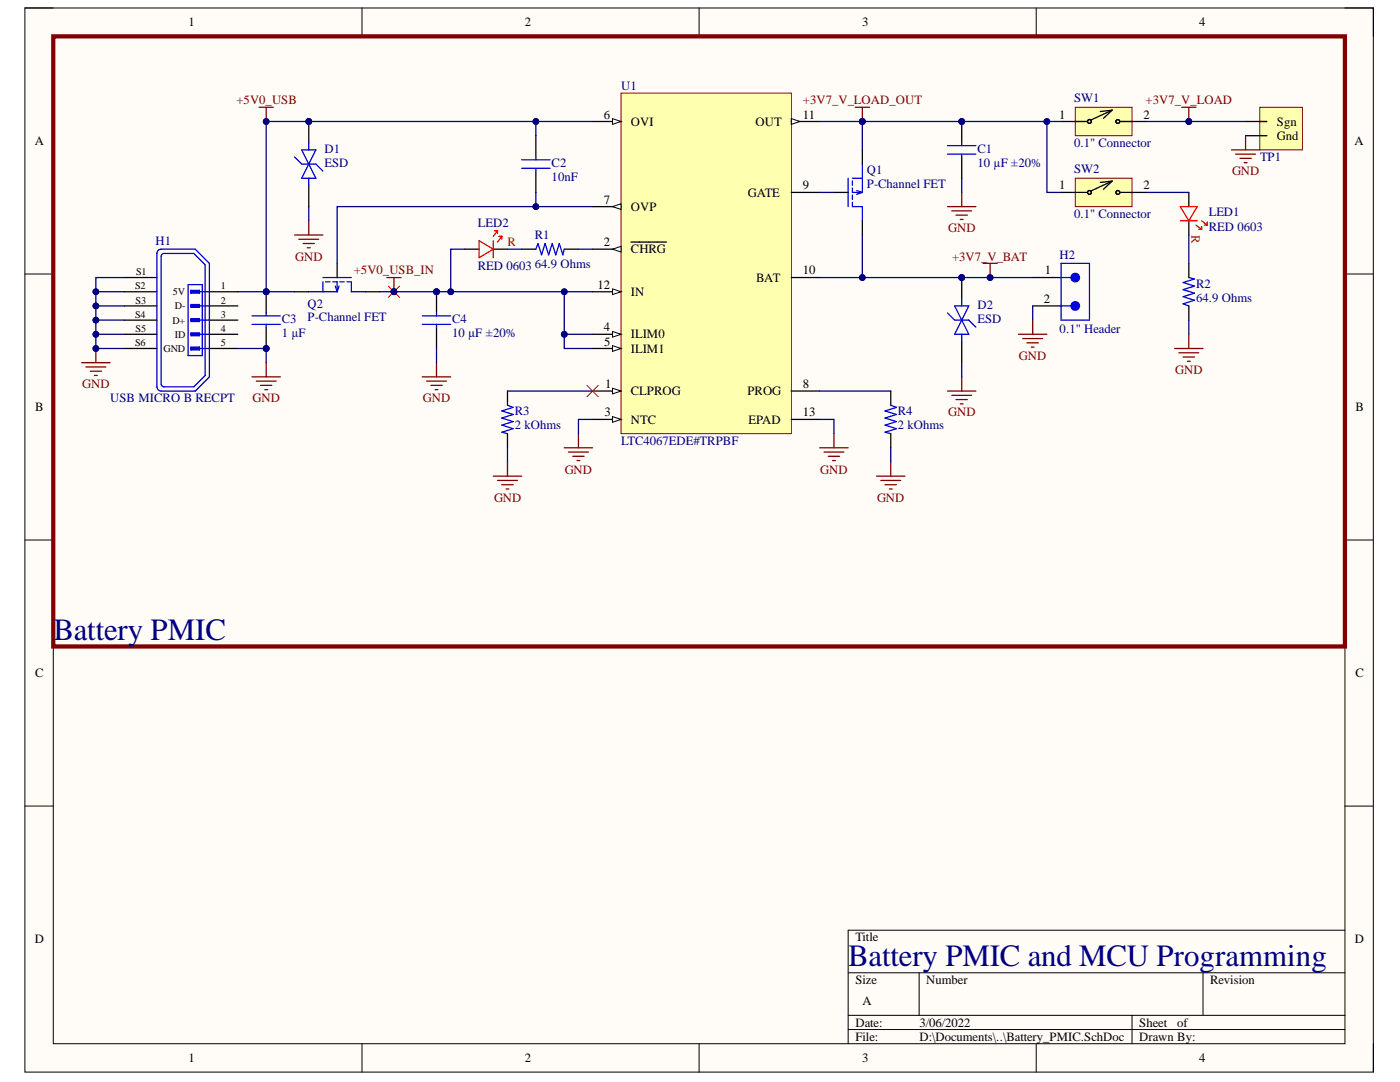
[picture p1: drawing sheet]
<svg xmlns="http://www.w3.org/2000/svg" width="279mm" height="216mm" viewBox="0 0 279 216" stroke-linecap="round" stroke-linejoin="round" font-family="sans-serif">
<defs><g id="words">
<g font-size="6.2" fill="#000080">
<text x="10.7" y="127.6">Battery PMIC</text>
<text x="169.3" y="192.8">Battery PMIC and MCU Programming</text>
</g>
<g font-size="2.5">
<text x="37.6" y="5.2">1</text>
<text x="104.8" y="5.2">2</text>
<text x="172.1" y="5.2">3</text>
<text x="239.3" y="5.2">4</text>
<text x="120.5" y="23.7">6</text>
<text x="160.2" y="23.7">11</text>
<text x="211.4" y="23.7">1</text>
<text x="228.2" y="23.7">2</text>
<text x="6.9" y="29">A</text>
<text x="125.9" y="25.1">OVI</text>
<text x="150.8" y="25.1">OUT</text>
<text x="254.9" y="25.1">Sgn</text>
<text x="254.9" y="27.9">Gnd</text>
<text x="270.3" y="29">A</text>
<text x="120.5" y="40.7">7</text>
<text x="149.2" y="39.2">GATE</text>
<text x="160.2" y="37.8">9</text>
<text x="211.4" y="37.8">1</text>
<text x="228.2" y="37.8">2</text>
<text x="125.9" y="42.1">OVP</text>
<text x="120.5" y="49.1">2</text>
<text x="125.9" y="50.5">CHRG</text>
<text x="119.2" y="57.6">12</text>
<text x="125.9" y="59.1">IN</text>
<text x="150.9" y="56.2">BAT</text>
<text x="160.2" y="54.8">10</text>
<text x="208.5" y="54.8">1</text>
<text x="208.3" y="60.4">2</text>
<text x="120.5" y="66.1">4</text>
<text x="120.6" y="69">5</text>
<text x="125.9" y="67.5">ILIM0</text>
<text x="125.9" y="70.4">ILIM1</text>
<text x="120.7" y="77.4">1</text>
<text x="160.2" y="77.4">8</text>
<text x="7" y="82.1">B</text>
<text x="120.7" y="83.1">3</text>
<text x="125.9" y="78.9">CLPROG</text>
<text x="149.2" y="78.9">PROG</text>
<text x="160.2" y="83.1">13</text>
<text x="270.5" y="82.1">B</text>
<text x="125.9" y="84.5">NTC</text>
<text x="149.4" y="84.5">EPAD</text>
<text x="7" y="135.1">C</text>
<text x="270.5" y="135.1">C</text>
<text x="6.9" y="188.2">D</text>
<text x="170.7" y="187.9">Title</text>
<text x="270.4" y="188.2">D</text>
<text x="170.7" y="196.4">Size</text>
<text x="184.8" y="196.4">Number</text>
<text x="241.5" y="196.4">Revision</text>
<text x="172.2" y="200.6">A</text>
<text x="170.7" y="204.9">Date:</text>
<text x="170.7" y="207.7">File:</text>
<text x="183.5" y="204.9">3/06/2022</text>
<text x="183.5" y="207.7">D:\Documents\..\Battery_PMIC.SchDoc</text>
<text x="227.4" y="204.9">Sheet</text>
<text x="227.4" y="207.7">Drawn By:</text>
<text x="235" y="204.9">of</text>
<text x="37.6" y="211.9">1</text>
<text x="104.8" y="211.9">2</text>
<text x="172.1" y="211.9">3</text>
<text x="239.3" y="211.9">4</text>
</g>
<g font-size="2.5" fill="#800000">
<text x="47.2" y="20.8">+5V0_USB</text>
<text x="160.2" y="20.8">+3V7_V_LOAD_OUT</text>
<text x="228.6" y="20.8">+3V7_V_LOAD</text>
<text x="245.9" y="35">GND</text>
<text x="189.2" y="46.3">GND</text>
<text x="58.9" y="52">GND</text>
<text x="190" y="52">+3V7_V_BAT</text>
<text x="70.6" y="54.8">+5V0_USB_IN</text>
<text x="203.4" y="71.8">GND</text>
<text x="16.4" y="77.4">GND</text>
<text x="234.6" y="74.6">GND</text>
<text x="50.4" y="80.3">GND</text>
<text x="84.4" y="80.3">GND</text>
<text x="189.2" y="83.1">GND</text>
<text x="112.7" y="94.5">GND</text>
<text x="163.7" y="94.5">GND</text>
<text x="98.6" y="100.1">GND</text>
<text x="175" y="100.1">GND</text>
</g>
<g font-size="2.5" fill="#000080">
<text x="124" y="18">U1</text>
<text x="214.3" y="20.4">SW1</text>
<text x="214.3" y="29.3">0.1&quot; Connector</text>
<text x="64.8" y="30.4">D1</text>
<text x="64.8" y="33.3">ESD</text>
<text x="110.1" y="33.3">C2</text>
<text x="173" y="34.7">Q1</text>
<text x="195.1" y="30.4">C1</text>
<text x="195.1" y="33.3">10 µF ±20%</text>
<text x="214.3" y="34.5">SW2</text>
<text x="251.5" y="32.1">TP1</text>
<text x="110.1" y="36.1">10nF</text>
<text x="173" y="37.5">P-Channel FET</text>
<text x="95.4" y="45.2">LED2</text>
<text x="106.7" y="47.8">R1</text>
<text x="214.3" y="43.4">0.1&quot; Connector</text>
<text x="241.2" y="43.2">LED1</text>
<text x="241.2" y="46.1">RED 0603</text>
<text x="31" y="48.9">H1</text>
<text x="95.4" y="53.9">RED 0603</text>
<text x="106.7" y="53.4">64.9 Ohms</text>
<text x="211.5" y="51.7">H2</text>
<text x="238.7" y="57.4">R2</text>
<text x="56.2" y="64.4">C3</text>
<text x="61.4" y="61.4">Q2</text>
<text x="61.4" y="64.1">P-Channel FET</text>
<text x="90.2" y="64.4">C4</text>
<text x="195.1" y="61.6">D2</text>
<text x="195.1" y="64.4">ESD</text>
<text x="238.7" y="60.2">64.9 Ohms</text>
<text x="56.2" y="67.3">1 µF</text>
<text x="90.2" y="67.3">10 µF ±20%</text>
<text x="211.5" y="66.4">0.1&quot; Header</text>
<text x="22" y="80.3">USB MICRO B RECPT</text>
<text x="102.7" y="82.8">R3</text>
<text x="179.2" y="82.8">R4</text>
<text x="102.7" y="85.7">2 kOhms</text>
<text x="124" y="88.7">LTC4067EDE#TRPBF</text>
<text x="179.2" y="85.7">2 kOhms</text>
</g>
<g font-size="2.5" fill="#f00">
<text x="237.8" y="46.9" transform="rotate(90 237.8 46.9)">R</text>
<text x="101.3" y="49.1">R</text>
</g>
<g font-size="2">
<text x="27" y="57.7">S2</text>
<text x="27.1" y="54.9">S1</text>
<text x="34.5" y="58.9">5V</text>
<text x="44.1" y="57.7">1</text>
<text x="27" y="63.4">S4</text>
<text x="27.1" y="60.6">S3</text>
<text x="34.4" y="64.6">D+</text>
<text x="34.9" y="61.7">D-</text>
<text x="44.1" y="63.4">3</text>
<text x="44.1" y="60.6">2</text>
<text x="27" y="69.1">S6</text>
<text x="27.1" y="66.3">S5</text>
<text x="32.6" y="70.2">GND</text>
<text x="34.9" y="67.4">ID</text>
<text x="44.1" y="66.3">4</text>
<text x="44.1" y="69.1">5</text>
</g>
</g></defs>
<path d="M5 1.6h269.1v212.3h-269.1z" fill-rule="evenodd" fill="#fffcf8"/>
<path d="M5 1.6h269.1v212.3h-269.1z" fill="none" stroke="#000" stroke-width=".2"/>
<path d="M10.6 7.3h257.8v201h-257.8z" fill-rule="evenodd" fill="#fffcf8"/>
<g fill="none" stroke="#000" stroke-width=".2">
<path d="M5 1.6h5.6M10.6 7.3h257.8v201h-257.8zM72.2 1.6v5.7M139.5 1.6v5.7M206.8 1.6v5.7M268.4 1.6h5.7v5.7M5 54.7h5.6M268.4 54.7h5.7M5 107.8h5.6M268.4 107.8h5.7M5 160.8h5.6M268.4 160.8h5.7"/>
<path d="M169.3 194.1h99.1M183.4 194.1v8.5M240.1 194.1v8.5M268.4 185.6h-99.1v22.7M72.2 208.3v5.6M139.5 208.3v5.6M169.3 202.6h99.1M169.3 205.4h99.1M206.8 208.3v5.6M225.9 202.6v5.7M274.1 208.3v5.6"/>
</g>
<path d="M123.9 18.6h34v67.9h-34z" fill-rule="evenodd" fill="#ffffb0"/>
<path d="M123.9 18.6h34v67.9h-34z" fill="none" stroke="#980000" stroke-width=".2"/>
<path d="M118.3 78h5.6" fill="none" stroke="#000" stroke-width=".25"/>
<path d="M122.2 77.5l1.7 .5-1.7 .6z" fill="#f8fcff"/>
<path d="M122.2 77.5l1.7 .5-1.7 .6z" fill="none" stroke="#000" stroke-width=".2"/>
<path d="M118.3 66.7h5.6" fill="none" stroke="#000" stroke-width=".25"/>
<path d="M122.2 66.1l1.7 .6-1.7 .6z" fill="#f8fcff"/>
<path d="M122.2 66.1l1.7 .6-1.7 .6z" fill="none" stroke="#000" stroke-width=".2"/>
<path d="M118.3 69.5h5.6" fill="none" stroke="#000" stroke-width=".25"/>
<path d="M122.2 69l1.7 .5-1.7 .6z" fill="#f8fcff"/>
<path d="M122.2 69l1.7 .5-1.7 .6z" fill="none" stroke="#000" stroke-width=".2"/>
<path d="M118.3 58.2h5.6" fill="none" stroke="#000" stroke-width=".25"/>
<path d="M122.2 57.6l1.7 .6-1.7 .6z" fill="#f8fcff"/>
<path d="M122.2 57.6l1.7 .6-1.7 .6z" fill="none" stroke="#000" stroke-width=".2"/>
<path d="M118.3 83.7h5.6" fill="none" stroke="#000" stroke-width=".25"/>
<path d="M122.2 83.1l1.7 .6-1.7 .6z" fill="#f8fcff"/>
<path d="M122.2 83.1l1.7 .6-1.7 .6z" fill="none" stroke="#000" stroke-width=".2"/>
<path d="M118.3 24.2h5.6" fill="none" stroke="#000" stroke-width=".25"/>
<path d="M122.2 23.7l1.7 .5-1.7 .6z" fill="#f8fcff"/>
<path d="M122.2 23.7l1.7 .5-1.7 .6z" fill="none" stroke="#000" stroke-width=".2"/>
<path d="M157.9 38.4h5.7M118.3 49.7h5.6M157.9 55.4h5.7M157.9 78h5.7M157.9 83.7h5.7" fill="none" stroke="#000" stroke-width=".25"/>
<path d="M122.2 49.7l1.7-.5v1.1z" fill="#f8fcff"/>
<path d="M122.2 49.7l1.7-.5v1.1z" fill="none" stroke="#000" stroke-width=".2"/>
<path d="M157.9 24.2h5.7M125.9 48.3h7.1" fill="none" stroke="#000" stroke-width=".25"/>
<path d="M157.9 23.7l1.7 .5-1.7 .6z" fill="#f8fcff"/>
<path d="M157.9 23.7l1.7 .5-1.7 .6z" fill="none" stroke="#000" stroke-width=".2"/>
<path d="M118.3 41.2h5.6" fill="none" stroke="#000" stroke-width=".25"/>
<path d="M122.2 41.2l1.7-.5v1.1z" fill="#f8fcff"/>
<path d="M122.2 41.2l1.7-.5v1.1z" fill="none" stroke="#000" stroke-width=".2"/>
<g fill="none" stroke="#000" stroke-width=".25">
<path d="M106.9 27.1v4.2M106.9 34.2v4.2M24.8 58.2h6.5M24.8 55.4h6.5M41.8 58.2h5.7M58.8 58.2h2.8M67.3 52.6v2.8M73 58.2h2.8M24.8 63.9h6.5M24.8 61h6.5M24.8 66.7h6.5M24.8 69.5h6.5"/>
<path d="M41.8 63.9h5.7M41.8 61h5.7M41.8 66.7h5.7M41.8 69.5h5.7"/>
</g>
<g fill="none" stroke="#00f" stroke-width=".25">
<path d="M104.1 33.6h5.7M104.1 31.9h5.7M106.9 31.3v.6M106.9 33.6v.6M31.6 50l.6-.3h6.8l2.8 2.9v22.6l-2.8 2.8h-6.8a.85 .85 0 0 1-.9-.8v-26.6zM32.2 50.9l.5-.3h6l2.2 2.2v22.1l-2.2 2.3h-6l-.5-.3v-.3zM37.5 56.8h2.9v14.2h-2.9zM38.1 58.1h1.7M38.1 58.2h3.7M38.1 57.9h1.7v.6h-1.7zM38.1 58.4h1.7M61.6 58.2h5.7"/>
<path d="M64.5 56.2v2M64.5 55.4h5.6M65 56.2h.9M66.4 56.2h.9v2M66.9 57.1l.4 1.1M67.7 57.1l-.4 1.1M67.8 56.2h.9M69.2 56.2h.9v2h2.9M38.1 60.8h1.7v.5h-1.7zM38.1 63.6h1.7v.6h-1.7zM38.1 66.4h1.7v.6h-1.7zM38.1 69.3h1.7v.5h-1.7z"/>
<path d="M38.1 60.9h1.7M38.1 61h3.7M38.1 61.2h1.7M38.1 63.7h1.7M38.1 63.9h3.7M38.1 64h1.7M38.1 66.6h1.7M38.1 66.7h3.7M38.1 66.8h1.7M38.1 69.4h1.7M38.1 69.5h3.7M38.1 69.7h1.7"/>
</g>
<circle cx="53.1" cy="58.2" r=".57" fill="#000080"/>
<circle cx="53.1" cy="58.2" r=".57" fill="none" stroke="#000080" stroke-width=".2"/>
<circle cx="53.1" cy="69.5" r=".57" fill="#000080"/>
<circle cx="53.1" cy="69.5" r=".57" fill="none" stroke="#000080" stroke-width=".2"/>
<path d="M53.1 58.2v4.3" fill="none" stroke="#000" stroke-width=".25"/>
<circle cx="53.1" cy="58.2" r=".57" fill="#000080"/>
<circle cx="53.1" cy="58.2" r=".57" fill="none" stroke="#000080" stroke-width=".2"/>
<path d="M53.1 65.3v4.2" fill="none" stroke="#000" stroke-width=".25"/>
<circle cx="53.1" cy="69.5" r=".57" fill="#000080"/>
<circle cx="53.1" cy="69.5" r=".57" fill="none" stroke="#000080" stroke-width=".2"/>
<g fill="none" stroke="#00f" stroke-width=".25">
<path d="M169.3 35.6v5.6M170.1 36.1v.9M170.1 37.5v.9h2M170.1 38.9v.9M170.1 35.6h2M171 38l1.1 .4M172.1 32.7v5.7M172.1 38.4l-1.1 .4M170.1 40.3v.9h2v2.9M50.3 64.7h5.7M50.3 63h5.7M53.1 62.5v.5"/>
<path d="M53.1 64.7v.6M101.3 80.9l1.1 .4-2.3 .7 2.3 .7-2.3 .7 2.3 .7-2.3 .7 2.3 .7-2.3 .7 1.2 .3M177.8 80.9l1.1 .4-2.3 .7 2.3 .7-2.3 .7 2.3 .7-2.3 .7 2.3 .7-2.3 .7 1.2 .3"/>
</g>
<g fill="none" stroke="#800000" stroke-width=".25">
<path d="M50.3 75.2h5.7M51.1 76h4M52 76.9h2.3M52.8 77.7h.6M53.1 72.4v2.8M112.6 89.4h5.7M113.5 90.2h3.9M114.3 91.1h2.3M115.2 91.9h.5M115.4 86.5v2.9M163.6 89.4h5.7M164.4 90.2h4"/>
<path d="M165.3 91.1h2.3M166.1 91.9h.6M166.4 86.5v2.9"/>
</g>
<path d="M166.4 38.4h2.9M172.1 29.9v2.8M172.1 44.1v2.8M101.3 78v2.9M177.8 78v2.9M101.3 86.5v2.9M177.8 86.5v2.9" fill="none" stroke="#000" stroke-width=".25"/>
<circle cx="191.9" cy="24.2" r=".57" fill="#000080"/>
<circle cx="191.9" cy="24.2" r=".57" fill="none" stroke="#000080" stroke-width=".2"/>
<path d="M191.9 24.2v4.3" fill="none" stroke="#000" stroke-width=".25"/>
<circle cx="191.9" cy="24.2" r=".57" fill="#000080"/>
<circle cx="191.9" cy="24.2" r=".57" fill="none" stroke="#000080" stroke-width=".2"/>
<path d="M191.9 31.3v4.3" fill="none" stroke="#000" stroke-width=".25"/>
<path d="M189.1 30.8h5.7M189.1 29.1h5.7M191.9 28.5v.6M191.9 30.8v.5" fill="none" stroke="#00f" stroke-width=".25"/>
<path d="M203.3 66.7h5.6M204.1 67.6h4M205 68.4h2.2M205.8 69.3h.6M206.1 63.9v2.8" fill="none" stroke="#800000" stroke-width=".25"/>
<path d="M10.6 7.3h257.8v121.7h-257.8z" fill="none" stroke="#800000" stroke-width=".85"/>
<circle cx="87.1" cy="58.2" r=".57" fill="#000080"/>
<circle cx="87.1" cy="58.2" r=".57" fill="none" stroke="#000080" stroke-width=".2"/>
<path d="M87.1 58.2v4.3" fill="none" stroke="#000" stroke-width=".25"/>
<circle cx="87.1" cy="58.2" r=".57" fill="#000080"/>
<circle cx="87.1" cy="58.2" r=".57" fill="none" stroke="#000080" stroke-width=".2"/>
<path d="M87.1 65.3v4.2" fill="none" stroke="#000" stroke-width=".25"/>
<path d="M84.3 64.7h5.6M84.3 63h5.6M87.1 62.5v.5M87.1 64.7v.6" fill="none" stroke="#00f" stroke-width=".25"/>
<path d="M84.3 75.2h5.6M85.1 76h4M86 76.9h2.3M86.8 77.7h.6M87.1 72.4v2.8" fill="none" stroke="#800000" stroke-width=".25"/>
<circle cx="61.6" cy="24.2" r=".57" fill="#000080"/>
<circle cx="61.6" cy="24.2" r=".57" fill="none" stroke="#000080" stroke-width=".2"/>
<path d="M61.6 24.2v4.3" fill="none" stroke="#000" stroke-width=".25"/>
<circle cx="61.6" cy="24.2" r=".57" fill="#000080"/>
<circle cx="61.6" cy="24.2" r=".57" fill="none" stroke="#000080" stroke-width=".2"/>
<path d="M61.6 37v4.2" fill="none" stroke="#000" stroke-width=".25"/>
<path d="M58.8 31.3l1.4 1.4h2.8l1.5 1.5M60.2 29.9h2.8l-2.8 5.7h2.8zM61.6 28.5v1.4M61.6 35.6v1.4" fill="none" stroke="#00f" stroke-width=".25"/>
<circle cx="191.9" cy="55.4" r=".57" fill="#000080"/>
<circle cx="191.9" cy="55.4" r=".57" fill="none" stroke="#000080" stroke-width=".2"/>
<path d="M191.9 55.4v4.2" fill="none" stroke="#000" stroke-width=".25"/>
<circle cx="191.9" cy="55.4" r=".57" fill="#000080"/>
<circle cx="191.9" cy="55.4" r=".57" fill="none" stroke="#000080" stroke-width=".2"/>
<path d="M191.9 68.1v4.3" fill="none" stroke="#000" stroke-width=".25"/>
<path d="M191.9 59.6v1.4M189.1 62.5l1.4 1.4h2.8l1.5 1.4M190.5 61h2.8l-2.8 5.7h2.8zM191.9 66.7v1.4" fill="none" stroke="#00f" stroke-width=".25"/>
<path d="M16.3 72.4h5.7M17.1 73.2h4M18 74.1h2.3M18.8 74.9h.6M19.1 69.5v2.9" fill="none" stroke="#800000" stroke-width=".25"/>
<circle cx="19.1" cy="69.5" r=".57" fill="#000080"/>
<circle cx="19.1" cy="69.5" r=".57" fill="none" stroke="#000080" stroke-width=".2"/>
<g fill="none" stroke="#800000" stroke-width=".25">
<path d="M191.9 38.4v2.8M58.8 46.9h5.7M59.6 47.7h4M60.5 48.6h2.3M61.3 49.4h.6M61.6 44.1v2.8M189.1 41.2h5.7M189.9 42.1h4M190.8 42.9h2.3M191.6 43.8h.6M196.2 52.6h2.8M197.6 52.6v2.8"/>
<path d="M189.1 78h5.7M189.9 78.9h4M190.8 79.7h2.3M191.9 75.2v2.8M98.4 95h5.7M99.3 95.9h4M100.1 96.7h2.3M101 97.6h.6M101.3 92.2v2.8M174.9 95h5.7M175.8 95.9h3.9M176.6 96.7h2.3"/>
<path d="M177.5 97.6h.5M177.8 92.2v2.8M191.6 80.6h.6"/>
</g>
<circle cx="197.6" cy="55.4" r=".57" fill="#000080"/>
<circle cx="197.6" cy="55.4" r=".57" fill="none" stroke="#000080" stroke-width=".2"/>
<path d="M235.8 21.4h2.9M237.3 21.4v2.8" fill="none" stroke="#800000" stroke-width=".25"/>
<circle cx="237.2" cy="24.2" r=".57" fill="#000080"/>
<circle cx="237.2" cy="24.2" r=".57" fill="none" stroke="#000080" stroke-width=".2"/>
<path d="M51.7 21.4h2.8M53.1 21.4v2.8" fill="none" stroke="#800000" stroke-width=".25"/>
<circle cx="53.1" cy="24.2" r=".57" fill="#000080"/>
<circle cx="53.1" cy="24.2" r=".57" fill="none" stroke="#000080" stroke-width=".2"/>
<path d="M77.2 55.4h2.8M78.6 55.4v2.8" fill="none" stroke="#800000" stroke-width=".25"/>
<circle cx="78.6" cy="58.2" r=".57" fill="#000080"/>
<circle cx="78.6" cy="58.2" r=".57" fill="none" stroke="#000080" stroke-width=".2"/>
<path d="M214.6 21.4h11.3v5.7h-11.3z" fill-rule="evenodd" fill="#ffffb0"/>
<path d="M214.6 21.4h11.3v5.7h-11.3z" fill="none" stroke="#800000" stroke-width=".2"/>
<g fill="none" stroke="#000" stroke-width=".25">
<path d="M211.8 24.2h5.1M221.9 22l-4.2 2M221.9 22l-2.3 .3M221.9 22l-1.7 1.6M223.7 24.2h5.1"/>
<circle cx="217.4" cy="24.2" r=".39"/>
<circle cx="223.1" cy="24.2" r=".39"/>
</g>
<path d="M170.7 21.4h2.8M172.1 21.4v2.8" fill="none" stroke="#800000" stroke-width=".25"/>
<circle cx="172.1" cy="24.2" r=".57" fill="#000080"/>
<circle cx="172.1" cy="24.2" r=".57" fill="none" stroke="#000080" stroke-width=".2"/>
<path d="M77.5 57.1l2.3 2.2M79.8 57.1l-2.3 2.2" fill="none" stroke="#f00" stroke-width=".2"/>
<circle cx="78.6" cy="58.2" r=".57" fill="#000080"/>
<circle cx="78.6" cy="58.2" r=".57" fill="none" stroke="#000080" stroke-width=".2"/>
<path d="M117.1 76.9l2.3 2.3M119.4 76.9l-2.3 2.3" fill="none" stroke="#f00" stroke-width=".2"/>
<path d="M251.4 21.4h8.5v8.5h-8.5z" fill-rule="evenodd" fill="#ffffb0"/>
<path d="M251.4 21.4h8.5v8.5h-8.5z" fill="none" stroke="#800000" stroke-width=".2"/>
<path d="M248.6 24.2h4.2M248.6 27.1h4.2M206.1 55.4h5.7M206.1 61h5.7" fill="none" stroke="#000" stroke-width=".25"/>
<path d="M245.8 29.9h5.6M246.6 30.8h4M247.5 31.6h2.2M248.3 32.5h.6M248.6 27.1v2.8M234.4 69.5h5.7M235.3 70.4h3.9M236.1 71.2h2.3M237 72.1h.5M237.3 66.7v2.8" fill="none" stroke="#800000" stroke-width=".25"/>
<path d="M211.8 61h1.9" fill="none" stroke="#00f" stroke-width=".25"/>
<circle cx="214.6" cy="61" r=".85" fill="#00f"/>
<g fill="none" stroke="#00f" stroke-width=".25">
<path d="M211.8 55.4h1.9"/>
<circle cx="214.6" cy="61" r=".85"/>
</g>
<circle cx="214.6" cy="55.4" r=".85" fill="#00f"/>
<g fill="none" stroke="#00f" stroke-width=".25">
<path d="M211.8 52.6h5.6v11.3h-5.6z"/>
<circle cx="214.6" cy="55.4" r=".85"/>
</g>
<path d="M214.6 35.6h11.3v5.6h-11.3z" fill-rule="evenodd" fill="#ffffb0"/>
<path d="M214.6 35.6h11.3v5.6h-11.3z" fill="none" stroke="#800000" stroke-width=".2"/>
<g fill="none" stroke="#000" stroke-width=".25">
<path d="M211.8 38.4h5.1M221.9 36.1l-4.2 2M221.9 36.1l-2.3 .3M221.9 36.1l-1.7 1.7M223.7 38.4h5.1M237.3 38.4v2.8M92.8 49.7h2.8M98.4 49.7h2.9M104.1 49.7h2.8M112.6 49.7h2.8M237.3 44.1v2.8M237.3 52.6v2.8"/>
<path d="M237.3 61v2.9"/>
<circle cx="217.4" cy="38.4" r=".39"/>
<circle cx="223.1" cy="38.4" r=".39"/>
</g>
<g fill="none" stroke="#f00" stroke-width=".25">
<path d="M95.6 48l2.8 1.7-2.8 1.7zM98.4 48v3.4M98.7 46h.6M99.3 46l-.9 1.2M99.3 46v.6M99.6 47.2h.5M100.1 47.2l-.8 1.1M100.1 47.2v.5M235.6 41.2h3.3l-1.6 2.9zM235.6 44.1h3.3M238.7 44.9l1.1 .9M239.2 45.8h.6"/>
<path d="M239.8 44.1l1.1 .8M239.8 45.2v.6M240.4 44.9h.5M240.9 44.3v.6"/>
</g>
<path d="M106.9 49.7l.5-1.1 .7 2.3 .7-2.3 .7 2.3 .7-2.3 .7 2.3 .7-2.3 .7 2.3 .3-1.2M237.3 55.4l1.1 .3-2.3 .7 2.3 .7-2.3 .7 2.3 .7-2.3 .7 2.3 .7-2.3 .7 1.2 .4" fill="none" stroke="#00f" stroke-width=".25"/>
<path d="M24.8 55.4h-5.7v14.1h5.7M206.1 61v2.9" fill="none" stroke="#000080" stroke-width=".25"/>
<circle cx="19.1" cy="69.5" r=".57" fill="#000080"/>
<circle cx="19.1" cy="69.5" r=".57" fill="none" stroke="#000080" stroke-width=".2"/>
<circle cx="19.1" cy="66.7" r=".57" fill="#000080"/>
<circle cx="19.1" cy="66.7" r=".57" fill="none" stroke="#000080" stroke-width=".2"/>
<circle cx="19.1" cy="63.9" r=".57" fill="#000080"/>
<circle cx="19.1" cy="63.9" r=".57" fill="none" stroke="#000080" stroke-width=".2"/>
<circle cx="19.1" cy="61" r=".57" fill="#000080"/>
<circle cx="19.1" cy="61" r=".57" fill="none" stroke="#000080" stroke-width=".2"/>
<circle cx="19.1" cy="58.2" r=".57" fill="#000080"/>
<circle cx="19.1" cy="58.2" r=".57" fill="none" stroke="#000080" stroke-width=".2"/>
<path d="M19.1 58.2h5.7" fill="none" stroke="#000080" stroke-width=".25"/>
<circle cx="19.1" cy="58.2" r=".57" fill="#000080"/>
<circle cx="19.1" cy="58.2" r=".57" fill="none" stroke="#000080" stroke-width=".2"/>
<path d="M19.1 61h5.7" fill="none" stroke="#000080" stroke-width=".25"/>
<circle cx="19.1" cy="61" r=".57" fill="#000080"/>
<circle cx="19.1" cy="61" r=".57" fill="none" stroke="#000080" stroke-width=".2"/>
<path d="M19.1 63.9h5.7" fill="none" stroke="#000080" stroke-width=".25"/>
<circle cx="19.1" cy="63.9" r=".57" fill="#000080"/>
<circle cx="19.1" cy="63.9" r=".57" fill="none" stroke="#000080" stroke-width=".2"/>
<path d="M19.1 66.7h5.7" fill="none" stroke="#000080" stroke-width=".25"/>
<circle cx="19.1" cy="66.7" r=".57" fill="#000080"/>
<circle cx="19.1" cy="66.7" r=".57" fill="none" stroke="#000080" stroke-width=".2"/>
<path d="M47.5 58.2h11.3" fill="none" stroke="#000080" stroke-width=".25"/>
<circle cx="53.1" cy="58.2" r=".57" fill="#000080"/>
<circle cx="53.1" cy="58.2" r=".57" fill="none" stroke="#000080" stroke-width=".2"/>
<path d="M118.3 24.2h-11.4v2.9M101.3 49.7h2.8M115.4 49.7h2.9M101.3 78h17M163.6 78h14.2M118.3 83.7h-2.9v2.8M163.6 83.7h2.8v2.8" fill="none" stroke="#000080" stroke-width=".25"/>
<circle cx="106.9" cy="24.2" r=".57" fill="#000080"/>
<circle cx="106.9" cy="24.2" r=".57" fill="none" stroke="#000080" stroke-width=".2"/>
<path d="M106.9 38.4v2.8h11.4" fill="none" stroke="#000080" stroke-width=".25"/>
<circle cx="106.9" cy="41.2" r=".57" fill="#000080"/>
<circle cx="106.9" cy="41.2" r=".57" fill="none" stroke="#000080" stroke-width=".2"/>
<path d="M106.9 24.2h-53.8v34" fill="none" stroke="#000080" stroke-width=".25"/>
<circle cx="106.9" cy="24.2" r=".57" fill="#000080"/>
<circle cx="106.9" cy="24.2" r=".57" fill="none" stroke="#000080" stroke-width=".2"/>
<circle cx="61.6" cy="24.2" r=".57" fill="#000080"/>
<circle cx="61.6" cy="24.2" r=".57" fill="none" stroke="#000080" stroke-width=".2"/>
<circle cx="53.1" cy="24.2" r=".57" fill="#000080"/>
<circle cx="53.1" cy="24.2" r=".57" fill="none" stroke="#000080" stroke-width=".2"/>
<circle cx="53.1" cy="58.2" r=".57" fill="#000080"/>
<circle cx="53.1" cy="58.2" r=".57" fill="none" stroke="#000080" stroke-width=".2"/>
<path d="M106.9 41.2h-39.6v11.4M87.1 69.5v2.9M191.9 72.4v2.8M101.3 89.4v2.8M177.8 89.4v2.8" fill="none" stroke="#000080" stroke-width=".25"/>
<circle cx="106.9" cy="41.2" r=".57" fill="#000080"/>
<circle cx="106.9" cy="41.2" r=".57" fill="none" stroke="#000080" stroke-width=".2"/>
<path d="M47.5 69.5h5.6v2.9" fill="none" stroke="#000080" stroke-width=".25"/>
<circle cx="53.1" cy="69.5" r=".57" fill="#000080"/>
<circle cx="53.1" cy="69.5" r=".57" fill="none" stroke="#000080" stroke-width=".2"/>
<path d="M163.6 38.4h2.8M112.6 58.2v8.5h5.7" fill="none" stroke="#000080" stroke-width=".25"/>
<circle cx="112.6" cy="58.2" r=".57" fill="#000080"/>
<circle cx="112.6" cy="58.2" r=".57" fill="none" stroke="#000080" stroke-width=".2"/>
<circle cx="112.6" cy="66.7" r=".57" fill="#000080"/>
<circle cx="112.6" cy="66.7" r=".57" fill="none" stroke="#000080" stroke-width=".2"/>
<path d="M112.6 66.7v2.8h5.7" fill="none" stroke="#000080" stroke-width=".25"/>
<circle cx="112.6" cy="66.7" r=".57" fill="#000080"/>
<circle cx="112.6" cy="66.7" r=".57" fill="none" stroke="#000080" stroke-width=".2"/>
<path d="M61.6 41.2v2.9M75.8 58.2h2.8" fill="none" stroke="#000080" stroke-width=".25"/>
<circle cx="78.6" cy="58.2" r=".57" fill="#000080"/>
<circle cx="78.6" cy="58.2" r=".57" fill="none" stroke="#000080" stroke-width=".2"/>
<path d="M78.6 58.2h39.7" fill="none" stroke="#000080" stroke-width=".25"/>
<circle cx="78.6" cy="58.2" r=".57" fill="#000080"/>
<circle cx="78.6" cy="58.2" r=".57" fill="none" stroke="#000080" stroke-width=".2"/>
<circle cx="87.1" cy="58.2" r=".57" fill="#000080"/>
<circle cx="87.1" cy="58.2" r=".57" fill="none" stroke="#000080" stroke-width=".2"/>
<circle cx="89.9" cy="58.2" r=".57" fill="#000080"/>
<circle cx="89.9" cy="58.2" r=".57" fill="none" stroke="#000080" stroke-width=".2"/>
<circle cx="112.6" cy="58.2" r=".57" fill="#000080"/>
<circle cx="112.6" cy="58.2" r=".57" fill="none" stroke="#000080" stroke-width=".2"/>
<path d="M92.8 49.7h-2.9v8.5" fill="none" stroke="#000080" stroke-width=".25"/>
<circle cx="89.9" cy="58.2" r=".57" fill="#000080"/>
<circle cx="89.9" cy="58.2" r=".57" fill="none" stroke="#000080" stroke-width=".2"/>
<path d="M228.8 24.2h8.5M237.3 46.9v5.7M237.3 63.9v2.8" fill="none" stroke="#000080" stroke-width=".25"/>
<circle cx="237.2" cy="24.2" r=".57" fill="#000080"/>
<circle cx="237.2" cy="24.2" r=".57" fill="none" stroke="#000080" stroke-width=".2"/>
<path d="M237.3 24.2h11.3" fill="none" stroke="#000080" stroke-width=".25"/>
<circle cx="237.2" cy="24.2" r=".57" fill="#000080"/>
<circle cx="237.2" cy="24.2" r=".57" fill="none" stroke="#000080" stroke-width=".2"/>
<path d="M191.9 35.6v2.8M208.9 24.2v14.2h2.9" fill="none" stroke="#000080" stroke-width=".25"/>
<circle cx="208.9" cy="24.2" r=".57" fill="#000080"/>
<circle cx="208.9" cy="24.2" r=".57" fill="none" stroke="#000080" stroke-width=".2"/>
<path d="M228.8 38.4h8.5M163.6 55.4h42.5" fill="none" stroke="#000080" stroke-width=".25"/>
<circle cx="172.1" cy="55.4" r=".57" fill="#000080"/>
<circle cx="172.1" cy="55.4" r=".57" fill="none" stroke="#000080" stroke-width=".2"/>
<circle cx="191.9" cy="55.4" r=".57" fill="#000080"/>
<circle cx="191.9" cy="55.4" r=".57" fill="none" stroke="#000080" stroke-width=".2"/>
<circle cx="197.6" cy="55.4" r=".57" fill="#000080"/>
<circle cx="197.6" cy="55.4" r=".57" fill="none" stroke="#000080" stroke-width=".2"/>
<path d="M163.6 24.2h8.5" fill="none" stroke="#000080" stroke-width=".25"/>
<circle cx="172.1" cy="24.2" r=".57" fill="#000080"/>
<circle cx="172.1" cy="24.2" r=".57" fill="none" stroke="#000080" stroke-width=".2"/>
<path d="M172.1 46.9v8.5" fill="none" stroke="#000080" stroke-width=".25"/>
<circle cx="172.1" cy="55.4" r=".57" fill="#000080"/>
<circle cx="172.1" cy="55.4" r=".57" fill="none" stroke="#000080" stroke-width=".2"/>
<path d="M172.1 24.2v5.7" fill="none" stroke="#000080" stroke-width=".25"/>
<circle cx="172.1" cy="24.2" r=".57" fill="#000080"/>
<circle cx="172.1" cy="24.2" r=".57" fill="none" stroke="#000080" stroke-width=".2"/>
<path d="M172.1 24.2h39.7" fill="none" stroke="#000080" stroke-width=".25"/>
<circle cx="172.1" cy="24.2" r=".57" fill="#000080"/>
<circle cx="172.1" cy="24.2" r=".57" fill="none" stroke="#000080" stroke-width=".2"/>
<circle cx="191.9" cy="24.2" r=".57" fill="#000080"/>
<circle cx="191.9" cy="24.2" r=".57" fill="none" stroke="#000080" stroke-width=".2"/>
<circle cx="208.9" cy="24.2" r=".57" fill="#000080"/>
<circle cx="208.9" cy="24.2" r=".57" fill="none" stroke="#000080" stroke-width=".2"/>
<use href="#words"/>
</svg>
